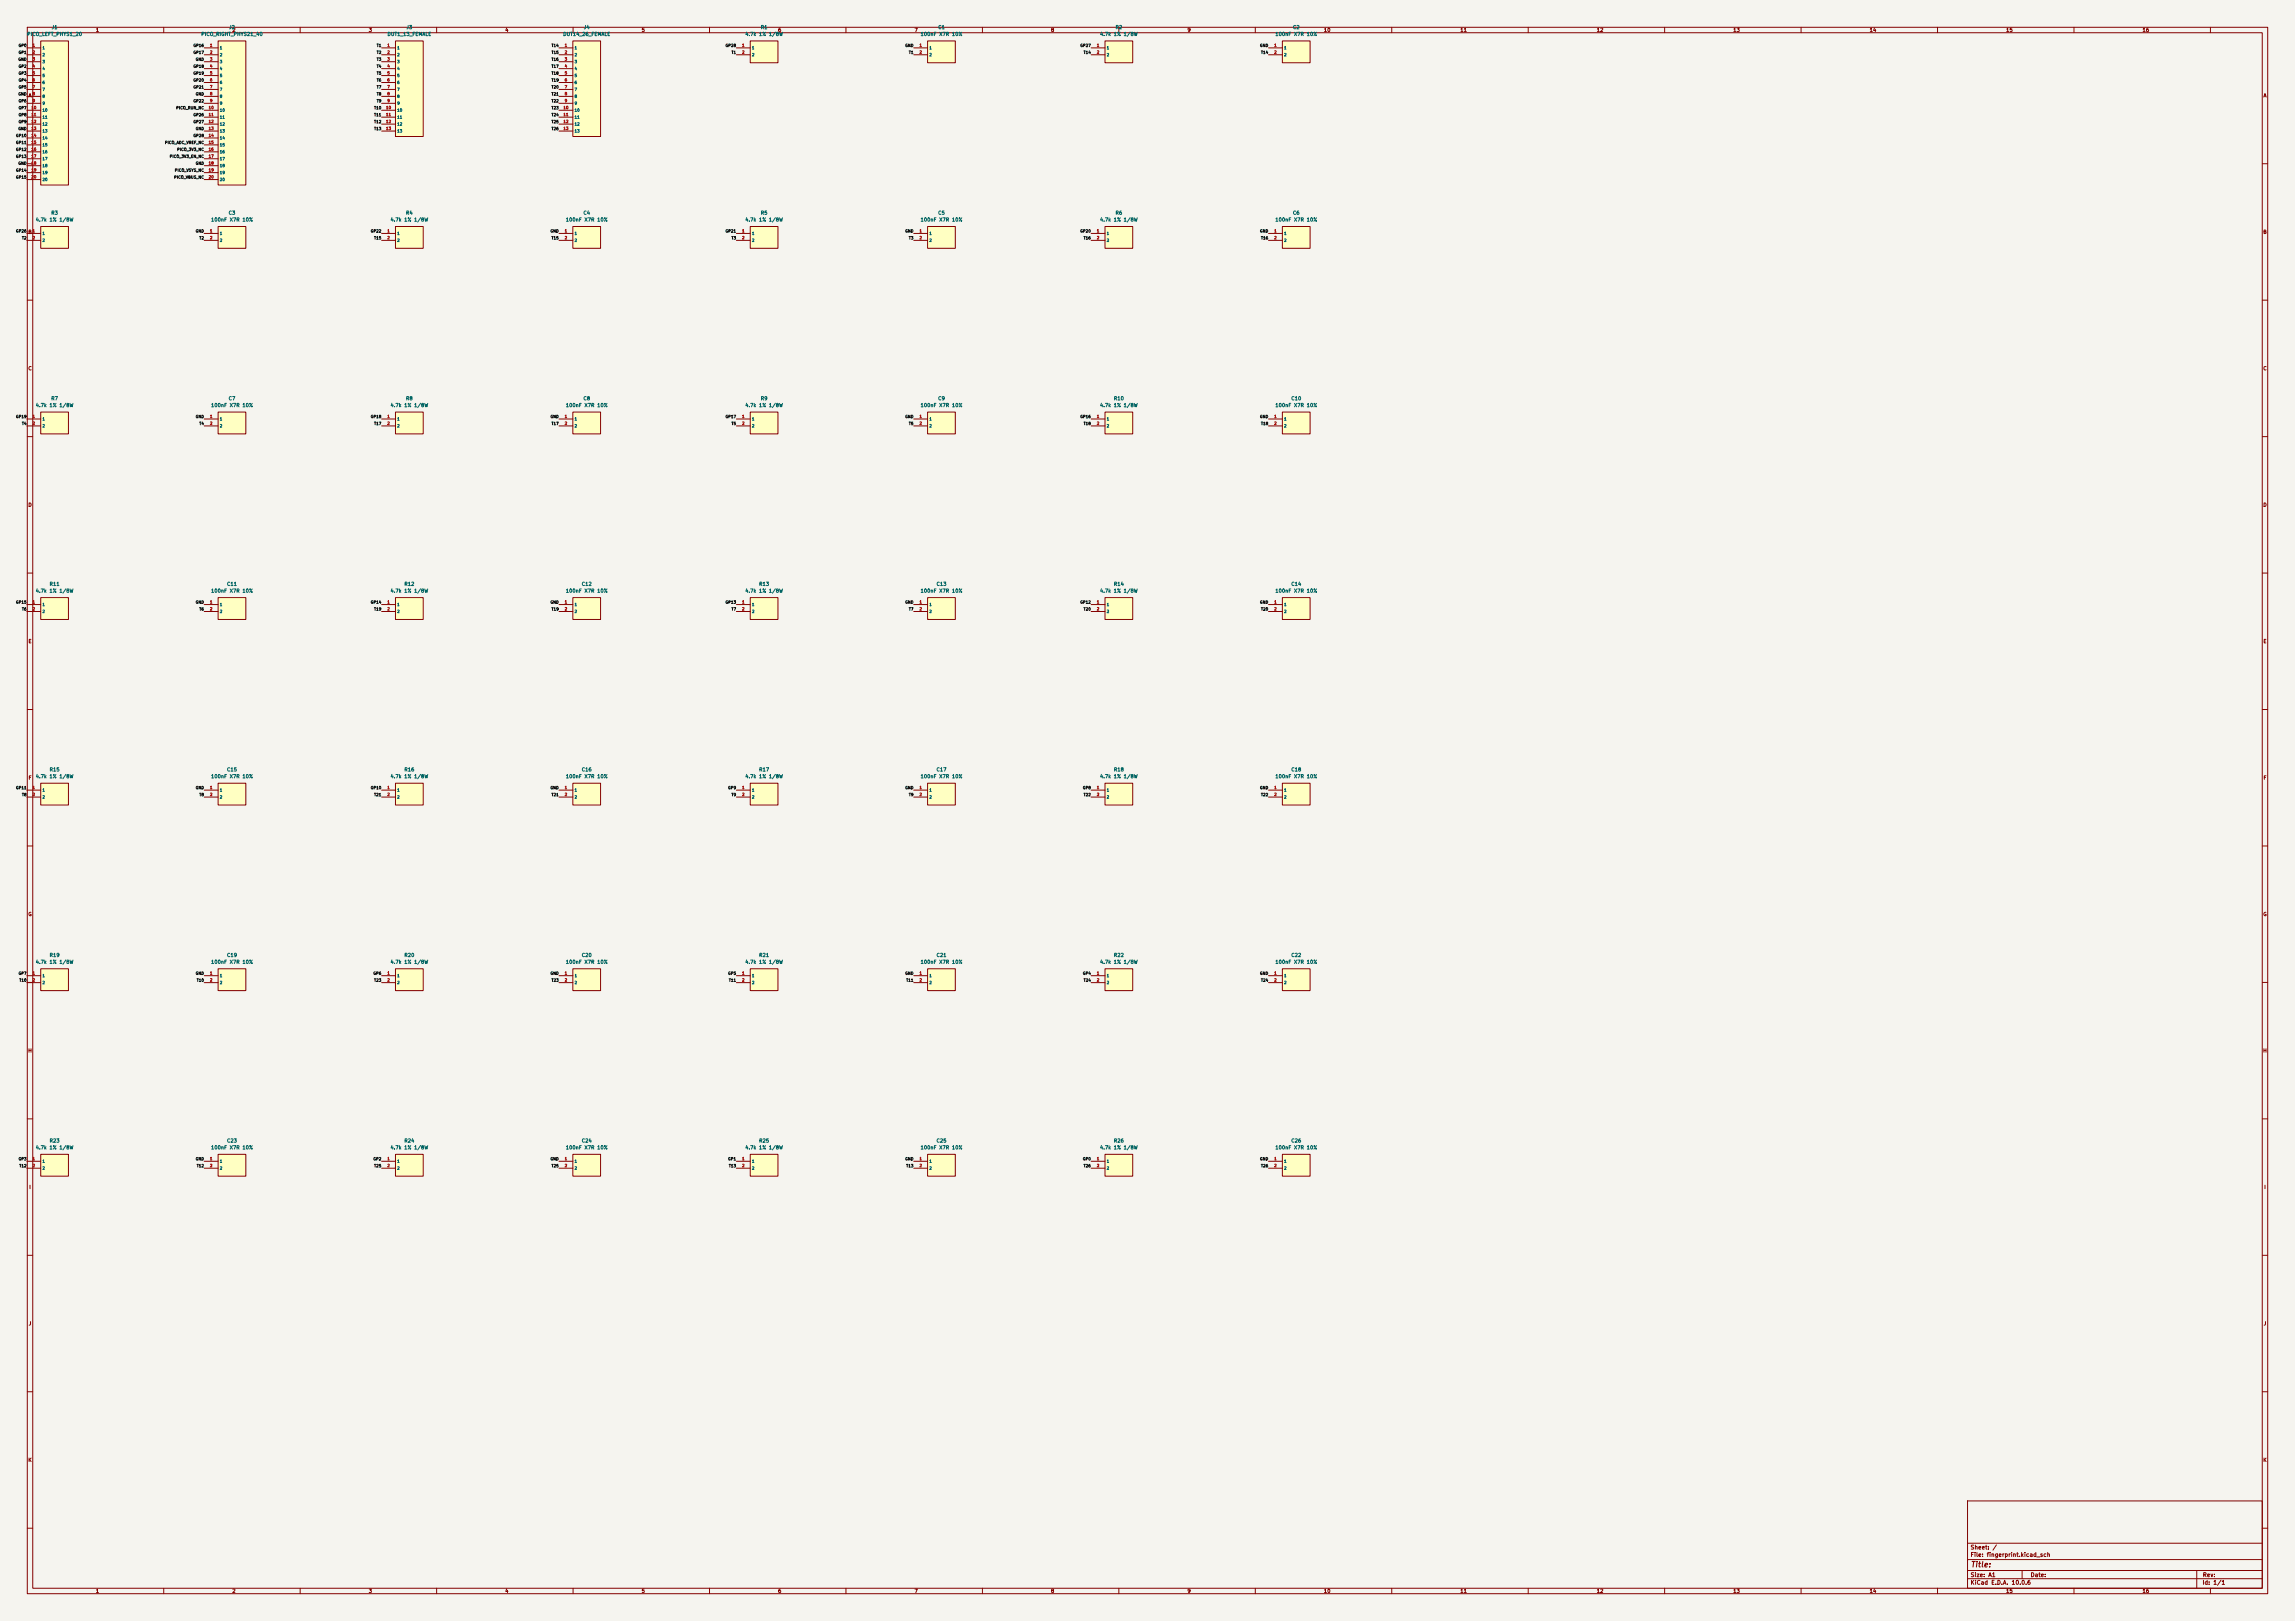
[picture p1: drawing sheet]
<svg xmlns="http://www.w3.org/2000/svg" width="841mm" height="594mm" viewBox="0 0 841 594" stroke-linecap="round" stroke-linejoin="round" font-family="sans-serif">
<defs><g id="words">
<text font-size="2" fill="#840000" x="722" y="574.8">Title:</text>
<g font-size="1.5" fill="#840000">
<text x="721.9" y="568.1">Sheet: /</text>
<text x="721.9" y="570.8">File: fingerprint.kicad_sch</text>
<text x="721.9" y="581">KiCad E.D.A. 10.0.6</text>
<text x="721.9" y="578.2">Size: A1</text>
<text x="743.9" y="578.2">Date:</text>
<text x="806.9" y="581">Id: 1/1</text>
<text x="807" y="578.2">Rev:</text>
</g>
<g font-size="1.3" fill="#006464">
<text x="18.8" y="11">J1</text>
<text x="83.8" y="11">J2</text>
<text x="148.8" y="11">J3</text>
<text x="213.8" y="11">J4</text>
<text x="278.6" y="11">R1</text>
<text x="343.6" y="11">C1</text>
<text x="408.6" y="11">R2</text>
<text x="473.6" y="11">C2</text>
<text x="9.8" y="13.5">PICO_LEFT_PHYS1_20</text>
<text x="73.6" y="13.5">PICO_RIGHT_PHYS21_40</text>
<text x="141.8" y="13.5">DUT1_13_FEMALE</text>
<text x="206.2" y="13.5">DUT14_26_FEMALE</text>
<text x="272.9" y="13.5">4.7k 1% 1/8W</text>
<text x="337.2" y="13.5">100nF X7R 10%</text>
<text x="402.9" y="13.5">4.7k 1% 1/8W</text>
<text x="467.2" y="13.5">100nF X7R 10%</text>
<text x="12.9" y="81.5">4.7k 1% 1/8W</text>
<text x="18.6" y="79">R3</text>
<text x="77.2" y="81.5">100nF X7R 10%</text>
<text x="83.6" y="79">C3</text>
<text x="142.9" y="81.5">4.7k 1% 1/8W</text>
<text x="148.6" y="79">R4</text>
<text x="207.2" y="81.5">100nF X7R 10%</text>
<text x="213.6" y="79">C4</text>
<text x="272.9" y="81.5">4.7k 1% 1/8W</text>
<text x="278.6" y="79">R5</text>
<text x="337.2" y="81.5">100nF X7R 10%</text>
<text x="343.6" y="79">C5</text>
<text x="402.9" y="81.5">4.7k 1% 1/8W</text>
<text x="408.6" y="79">R6</text>
<text x="467.2" y="81.5">100nF X7R 10%</text>
<text x="473.6" y="79">C6</text>
<text x="12.9" y="149.5">4.7k 1% 1/8W</text>
<text x="18.6" y="147">R7</text>
<text x="77.2" y="149.5">100nF X7R 10%</text>
<text x="83.6" y="147">C7</text>
<text x="142.9" y="149.5">4.7k 1% 1/8W</text>
<text x="148.6" y="147">R8</text>
<text x="207.2" y="149.5">100nF X7R 10%</text>
<text x="213.6" y="147">C8</text>
<text x="272.9" y="149.5">4.7k 1% 1/8W</text>
<text x="278.6" y="147">R9</text>
<text x="337.2" y="149.5">100nF X7R 10%</text>
<text x="343.6" y="147">C9</text>
<text x="402.9" y="149.5">4.7k 1% 1/8W</text>
<text x="408" y="147">R10</text>
<text x="467.2" y="149.5">100nF X7R 10%</text>
<text x="473" y="147">C10</text>
<text x="18" y="215">R11</text>
<text x="83" y="215">C11</text>
<text x="148" y="215">R12</text>
<text x="213" y="215">C12</text>
<text x="278" y="215">R13</text>
<text x="343" y="215">C13</text>
<text x="408" y="215">R14</text>
<text x="473" y="215">C14</text>
<text x="12.9" y="217.5">4.7k 1% 1/8W</text>
<text x="77.2" y="217.5">100nF X7R 10%</text>
<text x="142.9" y="217.5">4.7k 1% 1/8W</text>
<text x="207.2" y="217.5">100nF X7R 10%</text>
<text x="272.9" y="217.5">4.7k 1% 1/8W</text>
<text x="337.2" y="217.5">100nF X7R 10%</text>
<text x="402.9" y="217.5">4.7k 1% 1/8W</text>
<text x="467.2" y="217.5">100nF X7R 10%</text>
<text x="12.9" y="285.5">4.7k 1% 1/8W</text>
<text x="18" y="283">R15</text>
<text x="77.2" y="285.5">100nF X7R 10%</text>
<text x="83" y="283">C15</text>
<text x="142.9" y="285.5">4.7k 1% 1/8W</text>
<text x="148" y="283">R16</text>
<text x="207.2" y="285.5">100nF X7R 10%</text>
<text x="213" y="283">C16</text>
<text x="272.9" y="285.5">4.7k 1% 1/8W</text>
<text x="278" y="283">R17</text>
<text x="337.2" y="285.5">100nF X7R 10%</text>
<text x="343" y="283">C17</text>
<text x="402.9" y="285.5">4.7k 1% 1/8W</text>
<text x="408" y="283">R18</text>
<text x="467.2" y="285.5">100nF X7R 10%</text>
<text x="473" y="283">C18</text>
<text x="12.9" y="353.5">4.7k 1% 1/8W</text>
<text x="18" y="351">R19</text>
<text x="77.2" y="353.5">100nF X7R 10%</text>
<text x="83" y="351">C19</text>
<text x="142.9" y="353.5">4.7k 1% 1/8W</text>
<text x="148" y="351">R20</text>
<text x="207.2" y="353.5">100nF X7R 10%</text>
<text x="213" y="351">C20</text>
<text x="272.9" y="353.5">4.7k 1% 1/8W</text>
<text x="278" y="351">R21</text>
<text x="337.2" y="353.5">100nF X7R 10%</text>
<text x="343" y="351">C21</text>
<text x="402.9" y="353.5">4.7k 1% 1/8W</text>
<text x="408" y="351">R22</text>
<text x="467.2" y="353.5">100nF X7R 10%</text>
<text x="473" y="351">C22</text>
<text x="18" y="419">R23</text>
<text x="83" y="419">C23</text>
<text x="148" y="419">R24</text>
<text x="213" y="419">C24</text>
<text x="278" y="419">R25</text>
<text x="343" y="419">C25</text>
<text x="408" y="419">R26</text>
<text x="473" y="419">C26</text>
<text x="12.9" y="421.5">4.7k 1% 1/8W</text>
<text x="77.2" y="421.5">100nF X7R 10%</text>
<text x="142.9" y="421.5">4.7k 1% 1/8W</text>
<text x="207.2" y="421.5">100nF X7R 10%</text>
<text x="272.9" y="421.5">4.7k 1% 1/8W</text>
<text x="337.2" y="421.5">100nF X7R 10%</text>
<text x="402.9" y="421.5">4.7k 1% 1/8W</text>
<text x="467.2" y="421.5">100nF X7R 10%</text>
</g>
<g font-size="1.3" fill="#840000">
<text x="35" y="12">1</text>
<text x="85" y="12">2</text>
<text x="135" y="12">3</text>
<text x="185" y="12">4</text>
<text x="235" y="12">5</text>
<text x="285" y="12">6</text>
<text x="335" y="12">7</text>
<text x="385" y="12">8</text>
<text x="435" y="12">9</text>
<text x="485" y="12">10</text>
<text x="535" y="12">11</text>
<text x="585" y="12">12</text>
<text x="635" y="12">13</text>
<text x="685" y="12">14</text>
<text x="735" y="12">15</text>
<text x="785" y="12">16</text>
<text x="10.3" y="36">A</text>
<text x="829.3" y="36">A</text>
<text x="10.2" y="86">B</text>
<text x="829.2" y="86">B</text>
<text x="10.2" y="136">C</text>
<text x="829.2" y="136">C</text>
<text x="10.2" y="186">D</text>
<text x="829.2" y="186">D</text>
<text x="10.3" y="236">E</text>
<text x="829.3" y="236">E</text>
<text x="10.3" y="286">F</text>
<text x="829.3" y="286">F</text>
<text x="10.2" y="336">G</text>
<text x="829.2" y="336">G</text>
<text x="10.2" y="386">H</text>
<text x="829.2" y="386">H</text>
<text x="10.6" y="436">I</text>
<text x="829.6" y="436">I</text>
<text x="10.4" y="486">J</text>
<text x="829.4" y="486">J</text>
<text x="10.2" y="536">K</text>
<text x="829.2" y="536">K</text>
<text x="35" y="584">1</text>
<text x="85" y="584">2</text>
<text x="135" y="584">3</text>
<text x="185" y="584">4</text>
<text x="235" y="584">5</text>
<text x="285" y="584">6</text>
<text x="335" y="584">7</text>
<text x="385" y="584">8</text>
<text x="435" y="584">9</text>
<text x="485" y="584">10</text>
<text x="535" y="584">11</text>
<text x="585" y="584">12</text>
<text x="635" y="584">13</text>
<text x="685" y="584">14</text>
<text x="735" y="584">15</text>
<text x="785" y="584">16</text>
</g>
<g font-size="1" fill="#0f0f0f">
<text x="6.7" y="17.4">GP0</text>
<text x="70.7" y="17.4">GP16</text>
<text x="137.9" y="17.4">T1</text>
<text x="202" y="17.4">T14</text>
<text x="265.7" y="17.4">GP28</text>
<text x="331.6" y="17.4">GND</text>
<text x="395.7" y="17.4">GP27</text>
<text x="461.6" y="17.4">GND</text>
<text x="6.6" y="22.5">GND</text>
<text x="6.7" y="20">GP1</text>
<text x="70.7" y="20">GP17</text>
<text x="71.6" y="22.5">GND</text>
<text x="137.9" y="22.5">T3</text>
<text x="137.9" y="20">T2</text>
<text x="202" y="20">T15</text>
<text x="202" y="22.5">T16</text>
<text x="267.9" y="20">T1</text>
<text x="332.9" y="20">T1</text>
<text x="397" y="20">T14</text>
<text x="462" y="20">T14</text>
<text x="6.7" y="25.1">GP2</text>
<text x="6.7" y="27.6">GP3</text>
<text x="70.7" y="25.1">GP18</text>
<text x="70.7" y="27.6">GP19</text>
<text x="137.9" y="27.6">T5</text>
<text x="137.9" y="25.1">T4</text>
<text x="202" y="25.1">T17</text>
<text x="202" y="27.6">T18</text>
<text x="6.6" y="35.2">GND</text>
<text x="6.7" y="30.1">GP4</text>
<text x="6.7" y="32.7">GP5</text>
<text x="70.7" y="30.1">GP20</text>
<text x="70.7" y="32.7">GP21</text>
<text x="71.6" y="35.2">GND</text>
<text x="137.9" y="30.1">T6</text>
<text x="137.9" y="32.7">T7</text>
<text x="137.9" y="35.2">T8</text>
<text x="202" y="30.1">T19</text>
<text x="202" y="32.7">T20</text>
<text x="202" y="35.2">T21</text>
<text x="6.7" y="37.8">GP6</text>
<text x="6.7" y="40.3">GP7</text>
<text x="64.4" y="40.3">PICO_RUN_NC</text>
<text x="70.7" y="37.8">GP22</text>
<text x="137" y="40.3">T10</text>
<text x="137.9" y="37.8">T9</text>
<text x="202" y="37.8">T22</text>
<text x="202" y="40.3">T23</text>
<text x="6.6" y="47.9">GND</text>
<text x="6.7" y="42.8">GP8</text>
<text x="6.7" y="45.4">GP9</text>
<text x="70.7" y="45.4">GP27</text>
<text x="70.7" y="42.8">GP26</text>
<text x="71.6" y="47.9">GND</text>
<text x="137" y="42.8">T11</text>
<text x="137" y="45.4">T12</text>
<text x="137" y="47.9">T13</text>
<text x="202" y="47.9">T26</text>
<text x="202" y="45.4">T25</text>
<text x="202" y="42.8">T24</text>
<text x="5.7" y="50.5">GP10</text>
<text x="5.7" y="53">GP11</text>
<text x="60.3" y="53">PICO_ADC_VREF_NC</text>
<text x="70.7" y="50.5">GP28</text>
<text x="5.7" y="55.5">GP12</text>
<text x="5.7" y="58.1">GP13</text>
<text x="62.1" y="58.1">PICO_3V3_EN_NC</text>
<text x="64.8" y="55.5">PICO_3V3_NC</text>
<text x="5.7" y="63.2">GP14</text>
<text x="5.7" y="65.7">GP15</text>
<text x="6.6" y="60.6">GND</text>
<text x="63.7" y="65.7">PICO_VBUS_NC</text>
<text x="63.9" y="63.2">PICO_VSYS_NC</text>
<text x="71.6" y="60.6">GND</text>
<text x="5.7" y="85.4">GP26</text>
<text x="7.9" y="88">T2</text>
<text x="71.6" y="85.4">GND</text>
<text x="72.9" y="88">T2</text>
<text x="135.7" y="85.4">GP22</text>
<text x="137" y="88">T15</text>
<text x="201.6" y="85.4">GND</text>
<text x="202" y="88">T15</text>
<text x="265.7" y="85.4">GP21</text>
<text x="267.9" y="88">T3</text>
<text x="331.6" y="85.4">GND</text>
<text x="332.9" y="88">T3</text>
<text x="395.7" y="85.4">GP20</text>
<text x="397" y="88">T16</text>
<text x="461.6" y="85.4">GND</text>
<text x="462" y="88">T16</text>
<text x="5.7" y="153.4">GP19</text>
<text x="7.9" y="156">T4</text>
<text x="71.6" y="153.4">GND</text>
<text x="72.9" y="156">T4</text>
<text x="135.7" y="153.4">GP18</text>
<text x="137" y="156">T17</text>
<text x="201.6" y="153.4">GND</text>
<text x="202" y="156">T17</text>
<text x="265.7" y="153.4">GP17</text>
<text x="267.9" y="156">T5</text>
<text x="331.6" y="153.4">GND</text>
<text x="332.9" y="156">T5</text>
<text x="395.7" y="153.4">GP16</text>
<text x="397" y="156">T18</text>
<text x="461.6" y="153.4">GND</text>
<text x="462" y="156">T18</text>
<text x="5.7" y="221.4">GP15</text>
<text x="71.6" y="221.4">GND</text>
<text x="135.7" y="221.4">GP14</text>
<text x="201.6" y="221.4">GND</text>
<text x="265.7" y="221.4">GP13</text>
<text x="331.6" y="221.4">GND</text>
<text x="395.7" y="221.4">GP12</text>
<text x="461.6" y="221.4">GND</text>
<text x="7.9" y="224">T6</text>
<text x="72.9" y="224">T6</text>
<text x="137" y="224">T19</text>
<text x="202" y="224">T19</text>
<text x="267.9" y="224">T7</text>
<text x="332.9" y="224">T7</text>
<text x="397" y="224">T20</text>
<text x="462" y="224">T20</text>
<text x="5.7" y="289.4">GP11</text>
<text x="7.9" y="292">T8</text>
<text x="71.6" y="289.4">GND</text>
<text x="72.9" y="292">T8</text>
<text x="135.7" y="289.4">GP10</text>
<text x="137" y="292">T21</text>
<text x="201.6" y="289.4">GND</text>
<text x="202" y="292">T21</text>
<text x="266.7" y="289.4">GP9</text>
<text x="267.9" y="292">T9</text>
<text x="331.6" y="289.4">GND</text>
<text x="332.9" y="292">T9</text>
<text x="396.7" y="289.4">GP8</text>
<text x="397" y="292">T22</text>
<text x="461.6" y="289.4">GND</text>
<text x="462" y="292">T22</text>
<text x="6.7" y="357.4">GP7</text>
<text x="7" y="360">T10</text>
<text x="71.6" y="357.4">GND</text>
<text x="72" y="360">T10</text>
<text x="136.7" y="357.4">GP6</text>
<text x="137" y="360">T23</text>
<text x="201.6" y="357.4">GND</text>
<text x="202" y="360">T23</text>
<text x="266.7" y="357.4">GP5</text>
<text x="267" y="360">T11</text>
<text x="331.6" y="357.4">GND</text>
<text x="332" y="360">T11</text>
<text x="396.7" y="357.4">GP4</text>
<text x="397" y="360">T24</text>
<text x="461.6" y="357.4">GND</text>
<text x="462" y="360">T24</text>
<text x="6.7" y="425.4">GP3</text>
<text x="71.6" y="425.4">GND</text>
<text x="136.7" y="425.4">GP2</text>
<text x="201.6" y="425.4">GND</text>
<text x="266.7" y="425.4">GP1</text>
<text x="331.6" y="425.4">GND</text>
<text x="396.7" y="425.4">GP0</text>
<text x="461.6" y="425.4">GND</text>
<text x="7" y="428">T12</text>
<text x="72" y="428">T12</text>
<text x="137" y="428">T25</text>
<text x="202" y="428">T25</text>
<text x="267" y="428">T13</text>
<text x="332" y="428">T13</text>
<text x="397" y="428">T26</text>
<text x="462" y="428">T26</text>
</g>
<g font-size="1" fill="#a90000">
<text x="11.8" y="17.4">1</text>
<text x="76.8" y="17.4">1</text>
<text x="141.8" y="17.4">1</text>
<text x="206.8" y="17.4">1</text>
<text x="271.8" y="17.4">1</text>
<text x="336.8" y="17.4">1</text>
<text x="401.8" y="17.4">1</text>
<text x="466.8" y="17.4">1</text>
<text x="11.8" y="19.9">2</text>
<text x="11.8" y="22.4">3</text>
<text x="76.8" y="19.9">2</text>
<text x="76.8" y="22.4">3</text>
<text x="141.8" y="19.9">2</text>
<text x="141.8" y="22.4">3</text>
<text x="206.8" y="19.9">2</text>
<text x="206.8" y="22.4">3</text>
<text x="271.8" y="19.9">2</text>
<text x="336.8" y="19.9">2</text>
<text x="401.8" y="19.9">2</text>
<text x="466.8" y="19.9">2</text>
<text x="11.8" y="25">4</text>
<text x="11.8" y="27.5">5</text>
<text x="76.8" y="25">4</text>
<text x="76.8" y="27.5">5</text>
<text x="141.8" y="25">4</text>
<text x="141.8" y="27.5">5</text>
<text x="206.8" y="25">4</text>
<text x="206.8" y="27.5">5</text>
<text x="11.8" y="30.1">6</text>
<text x="11.8" y="32.6">7</text>
<text x="11.8" y="35.1">8</text>
<text x="76.8" y="30.1">6</text>
<text x="76.8" y="32.6">7</text>
<text x="76.8" y="35.1">8</text>
<text x="141.8" y="30.1">6</text>
<text x="141.8" y="32.6">7</text>
<text x="141.8" y="35.1">8</text>
<text x="206.8" y="30.1">6</text>
<text x="206.8" y="32.6">7</text>
<text x="206.8" y="35.1">8</text>
<text x="11.3" y="40.2">10</text>
<text x="11.8" y="37.7">9</text>
<text x="76.3" y="40.2">10</text>
<text x="76.8" y="37.7">9</text>
<text x="141.3" y="40.2">10</text>
<text x="141.8" y="37.7">9</text>
<text x="206.3" y="40.2">10</text>
<text x="206.8" y="37.7">9</text>
<text x="11.3" y="42.8">11</text>
<text x="11.3" y="45.3">12</text>
<text x="11.3" y="47.8">13</text>
<text x="76.3" y="42.8">11</text>
<text x="76.3" y="45.3">12</text>
<text x="76.3" y="47.8">13</text>
<text x="141.3" y="42.8">11</text>
<text x="141.3" y="45.3">12</text>
<text x="141.3" y="47.8">13</text>
<text x="206.3" y="42.8">11</text>
<text x="206.3" y="45.3">12</text>
<text x="206.3" y="47.8">13</text>
<text x="11.3" y="50.4">14</text>
<text x="11.3" y="52.9">15</text>
<text x="76.3" y="50.4">14</text>
<text x="76.3" y="52.9">15</text>
<text x="11.3" y="55.5">16</text>
<text x="11.3" y="58">17</text>
<text x="76.3" y="55.5">16</text>
<text x="76.3" y="58">17</text>
<text x="11.3" y="60.5">18</text>
<text x="11.3" y="63.1">19</text>
<text x="11.3" y="65.6">20</text>
<text x="76.3" y="60.5">18</text>
<text x="76.3" y="63.1">19</text>
<text x="76.3" y="65.6">20</text>
<text x="11.8" y="85.4">1</text>
<text x="11.8" y="87.9">2</text>
<text x="76.8" y="85.4">1</text>
<text x="76.8" y="87.9">2</text>
<text x="141.8" y="85.4">1</text>
<text x="141.8" y="87.9">2</text>
<text x="206.8" y="85.4">1</text>
<text x="206.8" y="87.9">2</text>
<text x="271.8" y="85.4">1</text>
<text x="271.8" y="87.9">2</text>
<text x="336.8" y="85.4">1</text>
<text x="336.8" y="87.9">2</text>
<text x="401.8" y="85.4">1</text>
<text x="401.8" y="87.9">2</text>
<text x="466.8" y="85.4">1</text>
<text x="466.8" y="87.9">2</text>
<text x="11.8" y="153.4">1</text>
<text x="11.8" y="155.9">2</text>
<text x="76.8" y="153.4">1</text>
<text x="76.8" y="155.9">2</text>
<text x="141.8" y="153.4">1</text>
<text x="141.8" y="155.9">2</text>
<text x="206.8" y="153.4">1</text>
<text x="206.8" y="155.9">2</text>
<text x="271.8" y="153.4">1</text>
<text x="271.8" y="155.9">2</text>
<text x="336.8" y="153.4">1</text>
<text x="336.8" y="155.9">2</text>
<text x="401.8" y="153.4">1</text>
<text x="401.8" y="155.9">2</text>
<text x="466.8" y="153.4">1</text>
<text x="466.8" y="155.9">2</text>
<text x="11.8" y="221.4">1</text>
<text x="76.8" y="221.4">1</text>
<text x="141.8" y="221.4">1</text>
<text x="206.8" y="221.4">1</text>
<text x="271.8" y="221.4">1</text>
<text x="336.8" y="221.4">1</text>
<text x="401.8" y="221.4">1</text>
<text x="466.8" y="221.4">1</text>
<text x="11.8" y="223.9">2</text>
<text x="76.8" y="223.9">2</text>
<text x="141.8" y="223.9">2</text>
<text x="206.8" y="223.9">2</text>
<text x="271.8" y="223.9">2</text>
<text x="336.8" y="223.9">2</text>
<text x="401.8" y="223.9">2</text>
<text x="466.8" y="223.9">2</text>
<text x="11.8" y="289.4">1</text>
<text x="11.8" y="291.9">2</text>
<text x="76.8" y="289.4">1</text>
<text x="76.8" y="291.9">2</text>
<text x="141.8" y="289.4">1</text>
<text x="141.8" y="291.9">2</text>
<text x="206.8" y="289.4">1</text>
<text x="206.8" y="291.9">2</text>
<text x="271.8" y="289.4">1</text>
<text x="271.8" y="291.9">2</text>
<text x="336.8" y="289.4">1</text>
<text x="336.8" y="291.9">2</text>
<text x="401.8" y="289.4">1</text>
<text x="401.8" y="291.9">2</text>
<text x="466.8" y="289.4">1</text>
<text x="466.8" y="291.9">2</text>
<text x="11.8" y="357.4">1</text>
<text x="11.8" y="359.9">2</text>
<text x="76.8" y="357.4">1</text>
<text x="76.8" y="359.9">2</text>
<text x="141.8" y="357.4">1</text>
<text x="141.8" y="359.9">2</text>
<text x="206.8" y="357.4">1</text>
<text x="206.8" y="359.9">2</text>
<text x="271.8" y="357.4">1</text>
<text x="271.8" y="359.9">2</text>
<text x="336.8" y="357.4">1</text>
<text x="336.8" y="359.9">2</text>
<text x="401.8" y="357.4">1</text>
<text x="401.8" y="359.9">2</text>
<text x="466.8" y="357.4">1</text>
<text x="466.8" y="359.9">2</text>
<text x="11.8" y="425.4">1</text>
<text x="76.8" y="425.4">1</text>
<text x="141.8" y="425.4">1</text>
<text x="206.8" y="425.4">1</text>
<text x="271.8" y="425.4">1</text>
<text x="336.8" y="425.4">1</text>
<text x="401.8" y="425.4">1</text>
<text x="466.8" y="425.4">1</text>
<text x="11.8" y="427.9">2</text>
<text x="76.8" y="427.9">2</text>
<text x="141.8" y="427.9">2</text>
<text x="206.8" y="427.9">2</text>
<text x="271.8" y="427.9">2</text>
<text x="336.8" y="427.9">2</text>
<text x="401.8" y="427.9">2</text>
<text x="466.8" y="427.9">2</text>
</g>
<g font-size="1" fill="#006464">
<text x="15.4" y="18.3">1</text>
<text x="15.4" y="20.8">2</text>
<text x="15.4" y="23.4">3</text>
<text x="80.4" y="18.3">1</text>
<text x="80.4" y="20.8">2</text>
<text x="80.4" y="23.4">3</text>
<text x="145.4" y="18.3">1</text>
<text x="145.4" y="20.8">2</text>
<text x="145.4" y="23.4">3</text>
<text x="210.4" y="18.3">1</text>
<text x="210.4" y="20.8">2</text>
<text x="210.4" y="23.4">3</text>
<text x="275.4" y="18.3">1</text>
<text x="275.4" y="20.8">2</text>
<text x="340.4" y="18.3">1</text>
<text x="340.4" y="20.8">2</text>
<text x="405.4" y="18.3">1</text>
<text x="405.4" y="20.8">2</text>
<text x="470.4" y="18.3">1</text>
<text x="470.4" y="20.8">2</text>
<text x="15.4" y="25.9">4</text>
<text x="15.4" y="28.5">5</text>
<text x="80.4" y="25.9">4</text>
<text x="80.4" y="28.5">5</text>
<text x="145.4" y="25.9">4</text>
<text x="145.4" y="28.5">5</text>
<text x="210.4" y="25.9">4</text>
<text x="210.4" y="28.5">5</text>
<text x="15.4" y="31">6</text>
<text x="15.4" y="33.5">7</text>
<text x="80.4" y="31">6</text>
<text x="80.4" y="33.5">7</text>
<text x="145.4" y="31">6</text>
<text x="145.4" y="33.5">7</text>
<text x="210.4" y="31">6</text>
<text x="210.4" y="33.5">7</text>
<text x="15.4" y="36.1">8</text>
<text x="15.4" y="38.6">9</text>
<text x="15.4" y="41.2">10</text>
<text x="80.4" y="36.1">8</text>
<text x="80.4" y="38.6">9</text>
<text x="80.4" y="41.2">10</text>
<text x="145.4" y="36.1">8</text>
<text x="145.4" y="38.6">9</text>
<text x="145.4" y="41.2">10</text>
<text x="210.4" y="36.1">8</text>
<text x="210.4" y="38.6">9</text>
<text x="210.4" y="41.2">10</text>
<text x="15.4" y="43.7">11</text>
<text x="15.4" y="46.2">12</text>
<text x="80.4" y="43.7">11</text>
<text x="80.4" y="46.2">12</text>
<text x="145.4" y="43.7">11</text>
<text x="145.4" y="46.2">12</text>
<text x="210.4" y="43.7">11</text>
<text x="210.4" y="46.2">12</text>
<text x="15.4" y="48.8">13</text>
<text x="15.4" y="51.3">14</text>
<text x="15.4" y="53.9">15</text>
<text x="80.4" y="48.8">13</text>
<text x="80.4" y="51.3">14</text>
<text x="80.4" y="53.9">15</text>
<text x="145.4" y="48.8">13</text>
<text x="210.4" y="48.8">13</text>
<text x="15.4" y="56.4">16</text>
<text x="15.4" y="58.9">17</text>
<text x="80.4" y="56.4">16</text>
<text x="80.4" y="58.9">17</text>
<text x="15.4" y="61.5">18</text>
<text x="15.4" y="64">19</text>
<text x="80.4" y="61.5">18</text>
<text x="80.4" y="64">19</text>
<text x="15.4" y="66.6">20</text>
<text x="80.4" y="66.6">20</text>
<text x="15.4" y="86.3">1</text>
<text x="15.4" y="88.8">2</text>
<text x="80.4" y="86.3">1</text>
<text x="80.4" y="88.8">2</text>
<text x="145.4" y="86.3">1</text>
<text x="145.4" y="88.8">2</text>
<text x="210.4" y="86.3">1</text>
<text x="210.4" y="88.8">2</text>
<text x="275.4" y="86.3">1</text>
<text x="275.4" y="88.8">2</text>
<text x="340.4" y="86.3">1</text>
<text x="340.4" y="88.8">2</text>
<text x="405.4" y="86.3">1</text>
<text x="405.4" y="88.8">2</text>
<text x="470.4" y="86.3">1</text>
<text x="470.4" y="88.8">2</text>
<text x="15.4" y="154.3">1</text>
<text x="80.4" y="154.3">1</text>
<text x="145.4" y="154.3">1</text>
<text x="210.4" y="154.3">1</text>
<text x="275.4" y="154.3">1</text>
<text x="340.4" y="154.3">1</text>
<text x="405.4" y="154.3">1</text>
<text x="470.4" y="154.3">1</text>
<text x="15.4" y="156.8">2</text>
<text x="80.4" y="156.8">2</text>
<text x="145.4" y="156.8">2</text>
<text x="210.4" y="156.8">2</text>
<text x="275.4" y="156.8">2</text>
<text x="340.4" y="156.8">2</text>
<text x="405.4" y="156.8">2</text>
<text x="470.4" y="156.8">2</text>
<text x="15.4" y="222.3">1</text>
<text x="15.4" y="224.8">2</text>
<text x="80.4" y="222.3">1</text>
<text x="80.4" y="224.8">2</text>
<text x="145.4" y="222.3">1</text>
<text x="145.4" y="224.8">2</text>
<text x="210.4" y="222.3">1</text>
<text x="210.4" y="224.8">2</text>
<text x="275.4" y="222.3">1</text>
<text x="275.4" y="224.8">2</text>
<text x="340.4" y="222.3">1</text>
<text x="340.4" y="224.8">2</text>
<text x="405.4" y="222.3">1</text>
<text x="405.4" y="224.8">2</text>
<text x="470.4" y="222.3">1</text>
<text x="470.4" y="224.8">2</text>
<text x="15.4" y="290.3">1</text>
<text x="15.4" y="292.8">2</text>
<text x="80.4" y="290.3">1</text>
<text x="80.4" y="292.8">2</text>
<text x="145.4" y="290.3">1</text>
<text x="145.4" y="292.8">2</text>
<text x="210.4" y="290.3">1</text>
<text x="210.4" y="292.8">2</text>
<text x="275.4" y="290.3">1</text>
<text x="275.4" y="292.8">2</text>
<text x="340.4" y="290.3">1</text>
<text x="340.4" y="292.8">2</text>
<text x="405.4" y="290.3">1</text>
<text x="405.4" y="292.8">2</text>
<text x="470.4" y="290.3">1</text>
<text x="470.4" y="292.8">2</text>
<text x="15.4" y="358.3">1</text>
<text x="80.4" y="358.3">1</text>
<text x="145.4" y="358.3">1</text>
<text x="210.4" y="358.3">1</text>
<text x="275.4" y="358.3">1</text>
<text x="340.4" y="358.3">1</text>
<text x="405.4" y="358.3">1</text>
<text x="470.4" y="358.3">1</text>
<text x="15.4" y="360.8">2</text>
<text x="80.4" y="360.8">2</text>
<text x="145.4" y="360.8">2</text>
<text x="210.4" y="360.8">2</text>
<text x="275.4" y="360.8">2</text>
<text x="340.4" y="360.8">2</text>
<text x="405.4" y="360.8">2</text>
<text x="470.4" y="360.8">2</text>
<text x="15.4" y="426.3">1</text>
<text x="15.4" y="428.8">2</text>
<text x="80.4" y="426.3">1</text>
<text x="80.4" y="428.8">2</text>
<text x="145.4" y="426.3">1</text>
<text x="145.4" y="428.8">2</text>
<text x="210.4" y="426.3">1</text>
<text x="210.4" y="428.8">2</text>
<text x="275.4" y="426.3">1</text>
<text x="275.4" y="428.8">2</text>
<text x="340.4" y="426.3">1</text>
<text x="340.4" y="428.8">2</text>
<text x="405.4" y="426.3">1</text>
<text x="405.4" y="428.8">2</text>
<text x="470.4" y="426.3">1</text>
<text x="470.4" y="428.8">2</text>
</g>
</g></defs>
<path d="M0 0h841v594h-841z" fill="#f5f4ef" stroke="#f5f4ef" stroke-width=".37"/>
<g fill="none" stroke="#840000" stroke-width=".37">
<path d="M10 10h821v574h-821zM12 12h817v570h-817zM60 10v2M110 10v2M160 10v2M210 10v2M260 10v2M310 10v2M360 10v2M410 10v2M460 10v2M510 10v2"/>
<path d="M560 10v2M610 10v2M660 10v2M710 10v2M760 10v2M810 10v2M10 60h2M829 60h2M10 110h2M829 110h2M10 160h2M829 160h2"/>
<path d="M10 210h2M829 210h2M10 260h2M829 260h2M10 310h2M829 310h2M10 360h2M829 360h2M10 410h2M829 410h2M10 460h2M829 460h2"/>
<path d="M10 510h2M829 510h2M10 560h2M721 550h108v32h-108zM829 560h2M721 578.5h108M721 575.5h108M721 571.5h108M721 565.5h108M741 575.5v3M805 575.5v6.5M60 582v2"/>
<path d="M110 582v2M160 582v2M210 582v2M260 582v2M310 582v2M360 582v2M410 582v2M460 582v2M510 582v2M560 582v2M610 582v2M660 582v2"/>
<path d="M710 582v2M760 582v2M810 582v2"/>
</g>
<path d="M79.9 151h10.2v8h-10.2z" fill="#ffffc2"/>
<path d="M74.8 153.5h5.1M74.8 156.1h5.1M79.9 151h10.2v8h-10.2z" fill="none" stroke="#840000" stroke-width=".37"/>
<path d="M209.9 423h10.2v8h-10.2z" fill="#ffffc2"/>
<path d="M204.8 425.5h5.1M204.8 428.1h5.1M209.9 423h10.2v8h-10.2z" fill="none" stroke="#840000" stroke-width=".37"/>
<path d="M339.9 15h10.2v8h-10.2z" fill="#ffffc2"/>
<path d="M334.8 17.5h5.1M339.9 15h10.2v8h-10.2zM334.8 20.1h5.1" fill="none" stroke="#840000" stroke-width=".37"/>
<path d="M274.9 423h10.2v8h-10.2z" fill="#ffffc2"/>
<path d="M269.8 425.5h5.1M269.8 428.1h5.1M274.9 423h10.2v8h-10.2z" fill="none" stroke="#840000" stroke-width=".37"/>
<path d="M274.9 15h10.2v8h-10.2z" fill="#ffffc2"/>
<path d="M269.8 17.5h5.1M274.9 15h10.2v8h-10.2zM269.8 20.1h5.1" fill="none" stroke="#840000" stroke-width=".37"/>
<path d="M14.9 83h10.2v8h-10.2z" fill="#ffffc2"/>
<path d="M9.8 85.5h5.1M9.8 88.1h5.1M14.9 83h10.2v8h-10.2z" fill="none" stroke="#840000" stroke-width=".37"/>
<path d="M209.9 15h10.2v35h-10.2z" fill="#ffffc2"/>
<g fill="none" stroke="#840000" stroke-width=".37">
<path d="M204.8 17.5h5.1M209.9 15h10.2v35h-10.2zM204.8 20.1h5.1M204.8 22.6h5.1M204.8 25.2h5.1M204.8 27.7h5.1M204.8 30.2h5.1M204.8 32.8h5.1M204.8 35.3h5.1M204.8 37.9h5.1M204.8 40.4h5.1M204.8 42.9h5.1"/>
<path d="M204.8 45.5h5.1M204.8 48h5.1"/>
</g>
<path d="M14.9 151h10.2v8h-10.2z" fill="#ffffc2"/>
<path d="M9.8 153.5h5.1M9.8 156.1h5.1M14.9 151h10.2v8h-10.2z" fill="none" stroke="#840000" stroke-width=".37"/>
<path d="M14.9 219h10.2v8h-10.2z" fill="#ffffc2"/>
<path d="M14.9 219h10.2v8h-10.2zM9.8 221.5h5.1M9.8 224.1h5.1" fill="none" stroke="#840000" stroke-width=".37"/>
<path d="M144.9 83h10.2v8h-10.2z" fill="#ffffc2"/>
<path d="M139.8 85.5h5.1M139.8 88.1h5.1M144.9 83h10.2v8h-10.2z" fill="none" stroke="#840000" stroke-width=".37"/>
<path d="M14.9 287h10.2v8h-10.2z" fill="#ffffc2"/>
<path d="M9.8 289.5h5.1M9.8 292.1h5.1M14.9 287h10.2v8h-10.2z" fill="none" stroke="#840000" stroke-width=".37"/>
<path d="M79.9 423h10.2v8h-10.2z" fill="#ffffc2"/>
<path d="M74.8 425.5h5.1M74.8 428.1h5.1M79.9 423h10.2v8h-10.2z" fill="none" stroke="#840000" stroke-width=".37"/>
<path d="M144.9 151h10.2v8h-10.2z" fill="#ffffc2"/>
<path d="M139.8 153.5h5.1M139.8 156.1h5.1M144.9 151h10.2v8h-10.2z" fill="none" stroke="#840000" stroke-width=".37"/>
<path d="M469.9 355h10.2v8h-10.2z" fill="#ffffc2"/>
<path d="M464.8 357.5h5.1M469.9 355h10.2v8h-10.2zM464.8 360.1h5.1" fill="none" stroke="#840000" stroke-width=".37"/>
<path d="M469.9 287h10.2v8h-10.2z" fill="#ffffc2"/>
<path d="M464.8 289.5h5.1M464.8 292.1h5.1M469.9 287h10.2v8h-10.2z" fill="none" stroke="#840000" stroke-width=".37"/>
<path d="M404.9 287h10.2v8h-10.2z" fill="#ffffc2"/>
<path d="M399.8 289.5h5.1M399.8 292.1h5.1M404.9 287h10.2v8h-10.2z" fill="none" stroke="#840000" stroke-width=".37"/>
<path d="M144.9 15h10.2v35h-10.2z" fill="#ffffc2"/>
<g fill="none" stroke="#840000" stroke-width=".37">
<path d="M139.8 17.5h5.1M144.9 15h10.2v35h-10.2zM139.8 20.1h5.1M139.8 22.6h5.1M139.8 25.2h5.1M139.8 27.7h5.1M139.8 30.2h5.1M139.8 32.8h5.1M139.8 35.3h5.1M139.8 37.9h5.1M139.8 40.4h5.1M139.8 42.9h5.1"/>
<path d="M139.8 45.5h5.1M139.8 48h5.1"/>
</g>
<path d="M339.9 287h10.2v8h-10.2z" fill="#ffffc2"/>
<path d="M334.8 289.5h5.1M334.8 292.1h5.1M339.9 287h10.2v8h-10.2z" fill="none" stroke="#840000" stroke-width=".37"/>
<path d="M404.9 355h10.2v8h-10.2z" fill="#ffffc2"/>
<path d="M399.8 357.5h5.1M404.9 355h10.2v8h-10.2zM399.8 360.1h5.1" fill="none" stroke="#840000" stroke-width=".37"/>
<path d="M79.9 83h10.2v8h-10.2z" fill="#ffffc2"/>
<path d="M74.8 85.5h5.1M74.8 88.1h5.1M79.9 83h10.2v8h-10.2z" fill="none" stroke="#840000" stroke-width=".37"/>
<path d="M339.9 355h10.2v8h-10.2z" fill="#ffffc2"/>
<path d="M334.8 357.5h5.1M339.9 355h10.2v8h-10.2zM334.8 360.1h5.1" fill="none" stroke="#840000" stroke-width=".37"/>
<path d="M209.9 355h10.2v8h-10.2z" fill="#ffffc2"/>
<path d="M204.8 357.5h5.1M209.9 355h10.2v8h-10.2zM204.8 360.1h5.1" fill="none" stroke="#840000" stroke-width=".37"/>
<path d="M274.9 355h10.2v8h-10.2z" fill="#ffffc2"/>
<path d="M269.8 357.5h5.1M274.9 355h10.2v8h-10.2zM269.8 360.1h5.1" fill="none" stroke="#840000" stroke-width=".37"/>
<path d="M274.9 287h10.2v8h-10.2z" fill="#ffffc2"/>
<path d="M269.8 289.5h5.1M269.8 292.1h5.1M274.9 287h10.2v8h-10.2z" fill="none" stroke="#840000" stroke-width=".37"/>
<path d="M79.9 355h10.2v8h-10.2z" fill="#ffffc2"/>
<path d="M74.8 357.5h5.1M79.9 355h10.2v8h-10.2zM74.8 360.1h5.1" fill="none" stroke="#840000" stroke-width=".37"/>
<path d="M79.9 287h10.2v8h-10.2z" fill="#ffffc2"/>
<path d="M74.8 289.5h5.1M74.8 292.1h5.1M79.9 287h10.2v8h-10.2z" fill="none" stroke="#840000" stroke-width=".37"/>
<path d="M144.9 355h10.2v8h-10.2z" fill="#ffffc2"/>
<path d="M139.8 357.5h5.1M144.9 355h10.2v8h-10.2zM139.8 360.1h5.1" fill="none" stroke="#840000" stroke-width=".37"/>
<path d="M144.9 287h10.2v8h-10.2z" fill="#ffffc2"/>
<path d="M139.8 289.5h5.1M139.8 292.1h5.1M144.9 287h10.2v8h-10.2z" fill="none" stroke="#840000" stroke-width=".37"/>
<path d="M144.9 423h10.2v8h-10.2z" fill="#ffffc2"/>
<path d="M139.8 425.5h5.1M139.8 428.1h5.1M144.9 423h10.2v8h-10.2z" fill="none" stroke="#840000" stroke-width=".37"/>
<path d="M209.9 287h10.2v8h-10.2z" fill="#ffffc2"/>
<path d="M204.8 289.5h5.1M204.8 292.1h5.1M209.9 287h10.2v8h-10.2z" fill="none" stroke="#840000" stroke-width=".37"/>
<path d="M144.9 219h10.2v8h-10.2z" fill="#ffffc2"/>
<path d="M144.9 219h10.2v8h-10.2zM139.8 221.5h5.1M139.8 224.1h5.1" fill="none" stroke="#840000" stroke-width=".37"/>
<path d="M209.9 219h10.2v8h-10.2z" fill="#ffffc2"/>
<path d="M209.9 219h10.2v8h-10.2zM204.8 221.5h5.1M204.8 224.1h5.1" fill="none" stroke="#840000" stroke-width=".37"/>
<path d="M209.9 83h10.2v8h-10.2z" fill="#ffffc2"/>
<path d="M204.8 85.5h5.1M204.8 88.1h5.1M209.9 83h10.2v8h-10.2z" fill="none" stroke="#840000" stroke-width=".37"/>
<path d="M79.9 219h10.2v8h-10.2z" fill="#ffffc2"/>
<path d="M79.9 219h10.2v8h-10.2zM74.8 221.5h5.1M74.8 224.1h5.1" fill="none" stroke="#840000" stroke-width=".37"/>
<path d="M339.9 83h10.2v8h-10.2z" fill="#ffffc2"/>
<path d="M334.8 85.5h5.1M334.8 88.1h5.1M339.9 83h10.2v8h-10.2z" fill="none" stroke="#840000" stroke-width=".37"/>
<path d="M274.9 83h10.2v8h-10.2z" fill="#ffffc2"/>
<path d="M269.8 85.5h5.1M269.8 88.1h5.1M274.9 83h10.2v8h-10.2z" fill="none" stroke="#840000" stroke-width=".37"/>
<path d="M14.9 355h10.2v8h-10.2z" fill="#ffffc2"/>
<path d="M9.8 357.5h5.1M14.9 355h10.2v8h-10.2zM9.8 360.1h5.1" fill="none" stroke="#840000" stroke-width=".37"/>
<path d="M404.9 83h10.2v8h-10.2z" fill="#ffffc2"/>
<path d="M399.8 85.5h5.1M399.8 88.1h5.1M404.9 83h10.2v8h-10.2z" fill="none" stroke="#840000" stroke-width=".37"/>
<path d="M14.9 423h10.2v8h-10.2z" fill="#ffffc2"/>
<path d="M9.8 425.5h5.1M9.8 428.1h5.1M14.9 423h10.2v8h-10.2z" fill="none" stroke="#840000" stroke-width=".37"/>
<path d="M404.9 15h10.2v8h-10.2z" fill="#ffffc2"/>
<path d="M399.8 17.5h5.1M404.9 15h10.2v8h-10.2zM399.8 20.1h5.1" fill="none" stroke="#840000" stroke-width=".37"/>
<path d="M469.9 83h10.2v8h-10.2z" fill="#ffffc2"/>
<path d="M464.8 85.5h5.1M464.8 88.1h5.1M469.9 83h10.2v8h-10.2z" fill="none" stroke="#840000" stroke-width=".37"/>
<path d="M469.9 15h10.2v8h-10.2z" fill="#ffffc2"/>
<path d="M464.8 17.5h5.1M469.9 15h10.2v8h-10.2zM464.8 20.1h5.1" fill="none" stroke="#840000" stroke-width=".37"/>
<path d="M469.9 219h10.2v8h-10.2z" fill="#ffffc2"/>
<path d="M469.9 219h10.2v8h-10.2zM464.8 221.5h5.1M464.8 224.1h5.1" fill="none" stroke="#840000" stroke-width=".37"/>
<path d="M404.9 423h10.2v8h-10.2z" fill="#ffffc2"/>
<path d="M399.8 425.5h5.1M399.8 428.1h5.1M404.9 423h10.2v8h-10.2z" fill="none" stroke="#840000" stroke-width=".37"/>
<path d="M469.9 423h10.2v8h-10.2z" fill="#ffffc2"/>
<path d="M464.8 425.5h5.1M464.8 428.1h5.1M469.9 423h10.2v8h-10.2z" fill="none" stroke="#840000" stroke-width=".37"/>
<path d="M274.9 151h10.2v8h-10.2z" fill="#ffffc2"/>
<path d="M269.8 153.5h5.1M269.8 156.1h5.1M274.9 151h10.2v8h-10.2z" fill="none" stroke="#840000" stroke-width=".37"/>
<path d="M404.9 151h10.2v8h-10.2z" fill="#ffffc2"/>
<path d="M399.8 153.5h5.1M399.8 156.1h5.1M404.9 151h10.2v8h-10.2z" fill="none" stroke="#840000" stroke-width=".37"/>
<path d="M339.9 151h10.2v8h-10.2z" fill="#ffffc2"/>
<path d="M334.8 153.5h5.1M334.8 156.1h5.1M339.9 151h10.2v8h-10.2z" fill="none" stroke="#840000" stroke-width=".37"/>
<path d="M274.9 219h10.2v8h-10.2z" fill="#ffffc2"/>
<path d="M274.9 219h10.2v8h-10.2zM269.8 221.5h5.1M269.8 224.1h5.1" fill="none" stroke="#840000" stroke-width=".37"/>
<path d="M209.9 151h10.2v8h-10.2z" fill="#ffffc2"/>
<path d="M204.8 153.5h5.1M204.8 156.1h5.1M209.9 151h10.2v8h-10.2z" fill="none" stroke="#840000" stroke-width=".37"/>
<path d="M339.9 219h10.2v8h-10.2z" fill="#ffffc2"/>
<path d="M339.9 219h10.2v8h-10.2zM334.8 221.5h5.1M334.8 224.1h5.1" fill="none" stroke="#840000" stroke-width=".37"/>
<path d="M404.9 219h10.2v8h-10.2z" fill="#ffffc2"/>
<path d="M404.9 219h10.2v8h-10.2zM399.8 221.5h5.1M399.8 224.1h5.1" fill="none" stroke="#840000" stroke-width=".37"/>
<path d="M469.9 151h10.2v8h-10.2z" fill="#ffffc2"/>
<path d="M464.8 153.5h5.1M464.8 156.1h5.1M469.9 151h10.2v8h-10.2z" fill="none" stroke="#840000" stroke-width=".37"/>
<path d="M339.9 423h10.2v8h-10.2z" fill="#ffffc2"/>
<path d="M334.8 425.5h5.1M334.8 428.1h5.1M339.9 423h10.2v8h-10.2z" fill="none" stroke="#840000" stroke-width=".37"/>
<path d="M14.9 15h10.2v52.8h-10.2z" fill="#ffffc2"/>
<g fill="none" stroke="#840000" stroke-width=".37">
<path d="M9.8 17.5h5.1M14.9 15h10.2v52.8h-10.2zM9.8 20.1h5.1M9.8 22.6h5.1M9.8 25.2h5.1M9.8 27.7h5.1M9.8 30.2h5.1M9.8 32.8h5.1M9.8 35.3h5.1M9.8 37.9h5.1M9.8 40.4h5.1M9.8 42.9h5.1"/>
<path d="M9.8 45.5h5.1M9.8 48h5.1M9.8 50.6h5.1M9.8 53.1h5.1M9.8 55.6h5.1M9.8 58.2h5.1M9.8 60.7h5.1M9.8 63.3h5.1M9.8 65.8h5.1"/>
</g>
<path d="M79.9 15h10.2v52.8h-10.2z" fill="#ffffc2"/>
<g fill="none" stroke="#840000" stroke-width=".37">
<path d="M74.8 17.5h5.1M79.9 15h10.2v52.8h-10.2zM74.8 20.1h5.1M74.8 22.6h5.1M74.8 25.2h5.1M74.8 27.7h5.1M74.8 30.2h5.1M74.8 32.8h5.1M74.8 35.3h5.1M74.8 37.9h5.1M74.8 40.4h5.1M74.8 42.9h5.1"/>
<path d="M74.8 45.5h5.1M74.8 48h5.1M74.8 50.6h5.1M74.8 53.1h5.1M74.8 55.6h5.1M74.8 58.2h5.1M74.8 60.7h5.1M74.8 63.3h5.1M74.8 65.8h5.1"/>
</g>
<use href="#words"/>
</svg>
